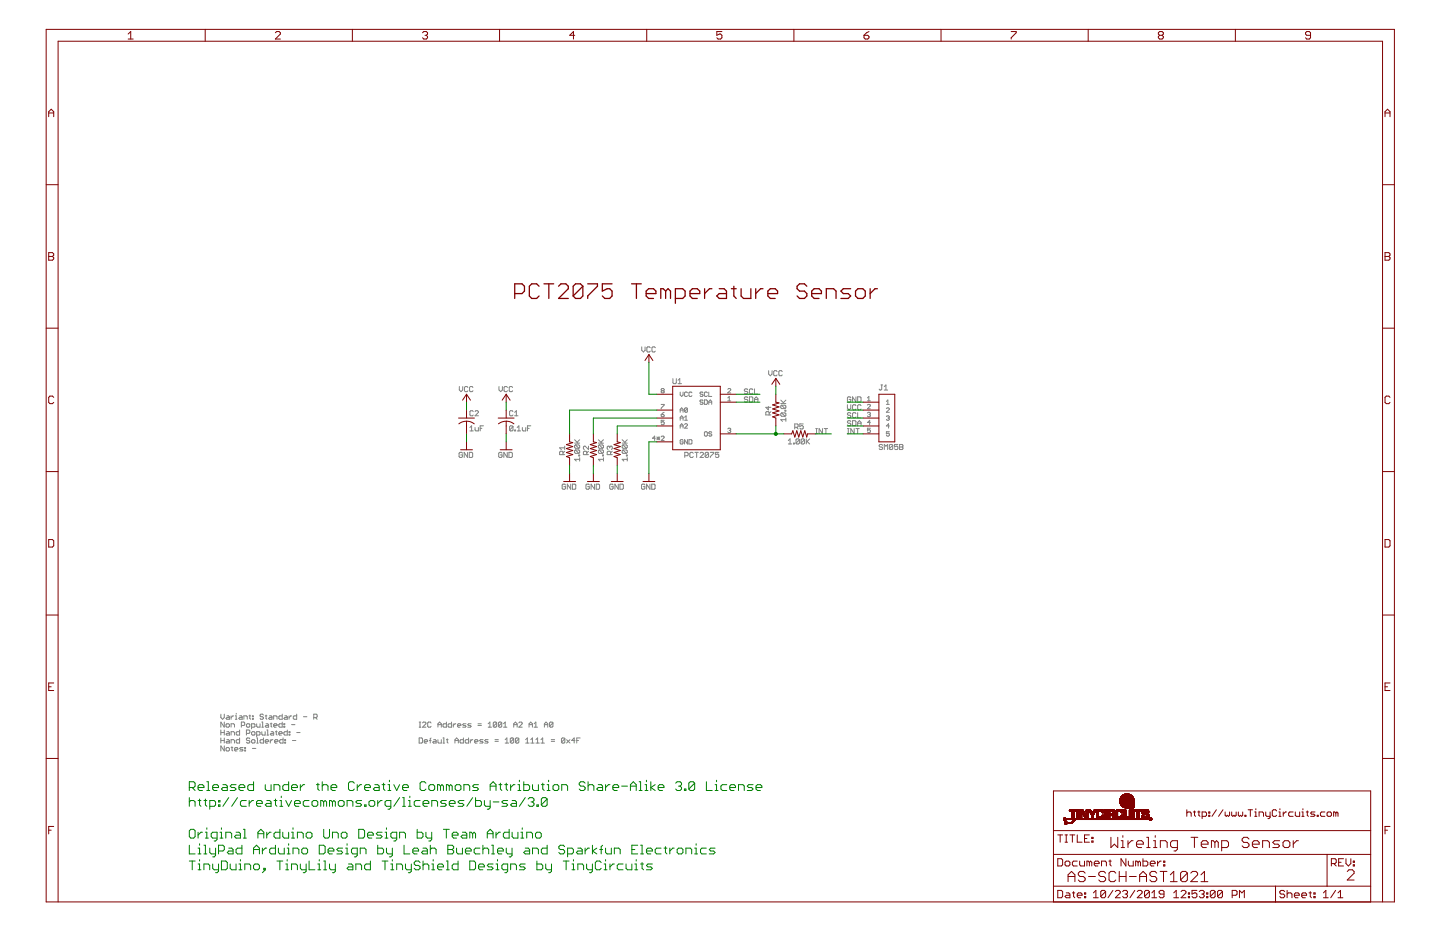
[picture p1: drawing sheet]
<svg xmlns="http://www.w3.org/2000/svg" width="432mm" height="279mm" viewBox="0 0 432 279" stroke-linecap="round" stroke-linejoin="round" font-family="sans-serif">
<g fill="none" stroke="#808080" stroke-width=".3">
<path d="M137.7 115.9v1l.5 .5 .5-.5v-1M140.3 116.1l-.3-.2h-.5l-.2 .2v1.1l.2 .2h.5l.3-.2M141.8 116.1l-.2-.2h-.5l-.3 .2v1.1l.3 .2h.5l.2-.2M149.6 115.9v1l.5 .5 .5-.5v-1M152.2 116.1l-.3-.2h-.5l-.2 .2v1.1l.2 .2h.5l.3-.2M153.7 116.1l-.2-.2h-.5l-.3 .2v1.1l.3 .2h.5l.2-.2M192.4 104v1l.5 .5 .5-.5v-1M195 104.2l-.3-.2h-.5l-.2 .2v1.1l.2 .2h.5l.3-.2M196.5 104.2l-.2-.2h-.6l-.2 .2v1.1l.2 .2h.6l.2-.2M198.5 117.1l-.2-.2 .2-.4 .7 .2-.3 .4M198.5 117.1l-.2 .3 .2 .4 .7-.2-.3-.5M198.5 117.1h.4"/>
<path d="M201.8 113.5v1.3l.2 .2h.5l.3-.2v-1.3M203.3 115h1M203.3 114l.5-.5v1.5M204 117.5v.9l.4 .5 .4-.5v-.9M206.1 117.8l-.2-.3-.6 .3v.8l.2 .3 .6-.3M207.5 117.8l-.3-.3-.6 .3v.8l.2 .3 .7-.3M210.8 117.8l-.2-.3-.7 .3 .2 .4 .7 .2-.2 .5-.7-.3M211.2 119.9h.7l.2 .2v.9l-.2 .2h-.7zM212.1 117.8l-.2-.3-.7 .3v.8l.3 .3 .6-.3M212.5 117.5v1.4h.9M218.2 116.7l.3-.2 .6 .2-.9 1.1h.9M218.2 119.3l.5-.4v1.3"/>
<path d="M224.2 116.8l-.2-.2h-.5l-.3 .5 .3 .2h.5l.2 .6-.2 .2h-.5l-.3-.2M224.2 119.2l-.2-.2h-.5l-.3 .5 .3 .2h.5l.2 .5-.2 .3h-.5l-.3-.3M224.7 119h.8l.2 .2v1l-.2 .3h-.8zM225.7 116.8l-.2-.2h-.5l-.3 .2v1.1l.3 .2h.5l.2-.2M226.3 119.7h1M226.3 116.6v1.5h1M230.5 111.1v1l.5 .5 .5-.5v-1M233 111.4l-.2-.3h-.5l-.3 .3v1l.3 .2h.5l.2-.2M234.1 120l1 1M234.6 111.4l-.3-.3h-.5l-.2 .3v1l.2 .2h.5l.3-.2M235.6 120l-.7 .7M255.1 119.2l-.2-.2h-.5l-.3 .2v1l.3 .3h.5l.2-.3v-.5h-.5"/>
<path d="M256.7 119v1.5l-1-1.5v1.5M257.2 119h.7l.3 .2v1l-.3 .3h-.7zM260.1 119.3l.4-.4v1.3M264.1 115.4h.5M264.4 115.4v1.3l-.3 .2-.5-.2M265.2 116.9h1M265.2 115.9l.5-.5v1.5M138.7 135.9l-.3-.3h-.5l-.2 .3v1l.2 .2h.5l.3-.2v-.5h-.5M140.2 135.6v1.5l-1-1.5v1.5M140.7 135.6h.8l.2 .3v1l-.2 .2h-.8zM140.9 129.2h1M140.9 128.2l.5-.5v1.5"/>
<path d="M141.9 123.4l-.2-.3h-.5l-.3 .3v1l.3 .3h.5l.2-.3M142.5 128.2v.7l.2 .3h.7v-1M142.5 123.4l.2-.3h.5l.2 .3v.2l-.9 1.1h.9M144 128.4h.5M145 127.7h-1v1.5M150.6 135.9l-.3-.3h-.5l-.3 .3v1l.3 .2h.5l.3-.2v-.5h-.5M152.1 135.6v1.5l-1-1.5v1.5M152.6 135.6h.8l.2 .3v1l-.2 .2h-.8zM153.8 123.4l-.2-.3h-.5l-.3 .3v1l.3 .3h.5l.2-.3M153.8 127.9l-.2-.2h-.5l-.3 .2v1M153.8 127.9v1l-.2 .3h-.5l-.3-.3M153.8 127.9l-1 1"/>
<path d="M154.3 128.9h.3v.3h-.3zM154.3 124.7h1M154.3 123.6l.5-.5v1.6M155.1 129.2h1M155.1 128.2l.5-.5v1.5M156.6 128.2v.7l.3 .3h.7v-1M158.2 128.4h.5M159.2 127.7h-1v1.5M168.8 136.3v-.8l-.2-.2h-.5l-.3 .2v.8h1.5M169.3 133.8v1M169.3 135.3l-.5 .5M169.3 134.3h-1.5l.5 .5"/>
<path d="M172.3 132.8h1.5M172.3 131.8l1 1M172.6 134.9l1 1M172.6 133.4h1l.2 .2v.5l-.2 .3M172.6 134.9h1l.2 .2v.6l-.2 .2M172.6 134.9l-.3 .2v.6l.3 .2h1M172.6 133.4l-.3 .2v.5l.3 .3h1M172.6 133.4l1 1M173.6 136.4h.2v.3h-.2zM173.8 137.7h-1.5l.5 .5M173.8 137.2v1M173.8 131.8l-.7 .8"/>
<path d="M176 136.3v-.8l-.3-.2h-.5l-.3 .2v.8h1.6M176.5 133.8v1l-1-1-.6 .2v.5l.3 .3M176.5 135.3l-.5 .5M179.4 132.8h1.6M179.4 131.8l1 1M179.7 134.9l-.3 .2v.6l.3 .2h1M179.7 134.9h1l.3 .2v.6l-.3 .2M179.7 133.4l-.3 .2v.5l.3 .3h1M179.7 133.4h1l.3 .2v.5l-.3 .3M179.7 134.9l1 1M179.7 133.4l1 1M180.7 136.4h.3v.3h-.3z"/>
<path d="M181 137.7h-1.6l.5 .5M181 137.2v1M181 131.8l-.8 .8M182.8 134l-.2-.2-.5 .2v.5l.2 .3M182.8 134l.3-.2 .5 .2v.5l-.3 .3M182.8 134v.3M183.1 136.3v-.8l-.3-.2h-.5l-.2 .2v.8h1.5M183.6 135.3l-.5 .5M186.6 132.8h1.5M186.6 131.8l1 1M186.8 134.9l-.2 .2v.6l.2 .2h1M186.8 134.9h1l.3 .2v.6l-.3 .2"/>
<path d="M186.8 133.4l-.2 .2v.5l.2 .3h1M186.8 133.4h1l.3 .2v.5l-.3 .3M186.8 134.9l1 1M186.8 133.4l1 1M187.8 136.4h.3v.3h-.3zM188.1 137.7h-1.5l.5 .5M188.1 137.2v1M188.1 131.8l-.8 .8M196.5 131.4h-.9l.7-.7v1.4M197 131.4h.8M197 131l.8 .8M197.4 131v.8"/>
<path d="M197.8 131l-.8 .8M198.3 121.2h.9l-.9 1.4M198.3 124.3h.6l.3 .4-.7 .2zM198.3 131l.2-.3 .7 .3-.9 1.1h.9M199.2 126h-.9v.7l.4-.3 .5 .3-.3 .6-.6-.2M199.2 123.6l-.9 .7M204 127.7h.8M204 125.3h.8M204 123.6v-.9l.4-.4 .4 .4v.9M204 126v-.9l.4-.4 .4 .4v.9M204 128.4v-.9l.4-.5 .4 .5v.9M204 122.9h.8"/>
<path d="M204.8 132l-.2-.2-.6 .2v.9l.2 .2 .6-.2v-.4h-.4M205.3 126h.8M205.3 127.3l.2-.3 .6 .3-.8 1.1h.8M205.3 125.1l.4-.4v1.3M205.3 136.6h.8l.3-.2v-.5l-.3-.3h-.8v1.5M206.1 122.5v.9l-.2 .2-.6-.2M206.1 122.5l-.6-.2-.2 .2v.9M206.1 131.8v1.3l-.8-1.3v1.3M206.1 122.5l-.8 .9M206.6 131.8h.6l.3 .2v.9l-.3 .2h-.6zM207.9 135.9l-.3-.3h-.5l-.2 .3v1l.2 .2h.5l.3-.2M208.4 135.6h1"/>
<path d="M208.9 135.6v1.5M209.9 135.9l.3-.3h.5l.2 .3v.2l-1 1h1M210.8 120.1l-.2-.2-.7 .2 .2 .5 .7 .2-.2 .4-.7-.2M211.2 129.6l.3-.2 .6 .2v.9l-.2 .2-.7-.2zM212.5 135.9l-.3-.3h-.5l-.2 .3v1M212.5 135.9v1l-.3 .2h-.5l-.2-.2M212.5 135.9l-1 1M212.5 121.2v-.8l.5-.5 .4 .5v.8M212.5 120.6h.9M213 135.6h1l-1 1.5M213.4 129.6l-.2-.2-.7 .2 .3 .5 .6 .2-.2 .4-.7-.2M215.5 135.6h-1v.8l.5-.3 .5 .3v.5l-.2 .2h-.5l-.3-.2"/>
<path d="M218.2 120.2h.9M218.2 128.6l.7-.2 .2 .2-.2 .4M218.7 129h.2M218.9 129l.2 .2-.2 .5-.7-.2M226.3 120.5v-1l.5-.5 .5 .5v1M230.4 121.9v1l-.8-.8h1.6M230.7 124.4v-.8l-.3-.2-.8 .2v.8h1.6M231.2 123.4l-.5 .5M234.1 121h1.5M234.4 121.5l-.3 .2v.5l.3 .3h1M234.4 121.5h1l.2 .2v.5l-.2 .3M234.4 123.8h1l.2 .2v.5l-.2 .3"/>
<path d="M234.4 123.8l-.3 .2v.5l.3 .3h1M234.4 123.8l1 1M234.4 121.5l1 1M235.4 123h.2v.3h-.2zM235.6 125.8h-1.5l.5 .5M235.6 125.3v1M236.4 132.1l.5-.5v1.5M236.4 133.1h1M237.9 132.8h.3v.3h-.3zM238.3 128.1h.8l.2-.3v-.5l-.2-.2h-.8v1.5M238.8 128.1l.5 .5M239.7 131.8v1l-.2 .3h-.5l-.3-.3"/>
<path d="M239.7 131.8l-.2-.2h-.5l-.3 .2v1M239.7 131.8l-1 1M240.9 127.1h-1.1v.7l.5-.2 .6 .2v.6l-.3 .2h-.5l-.3-.2M241.2 131.8v1l-.2 .3h-.5l-.3-.3M241.2 131.8l-.2-.2h-.5l-.3 .2v1M241.2 131.8l-1 1M241.8 131.6v1.5M242 132.3l.8 .8M242.8 131.6l-1 1M244.6 130h.5M244.6 128.5h.5M244.9 128.5v1.5"/>
<path d="M246.6 128.5v1.5l-1-1.5v1.5M247.1 128.5h1.1M247.6 128.5v1.5M254.1 121.3v1.1l.5 .5 .5-.5v-1.1M254.1 130h.5M254.1 128.5h.5M254.4 128.5v1.5M255.1 124l-.2-.3h-.5l-.3 .3 .3 .5h.5l.2 .2-.2 .5h-.5l-.3-.2M255.1 126.4l-.2-.3h-.5l-.3 .3 .3 .5h.5l.2 .2-.2 .5h-.5l-.3-.2M255.7 126.1h.7l.3 .3v1l-.3 .2h-.7zM256.1 128.5v1.5l-1-1.5v1.5M256.7 121.6l-.3-.3h-.5l-.2 .3v1l.2 .3h.5l.3-.3"/>
<path d="M256.7 124l-.3-.3h-.5l-.2 .3v1l.2 .2h.5l.3-.2M256.7 128.5h1M257.2 123.7v1.5h1M257.2 127.6v-1l.5-.5 .5 .5v1M257.2 128.5v1.5M257.2 126.9h1M258.2 121.6l-.3-.3h-.5l-.2 .3v1l.2 .3h.5l.3-.3M260.1 121.5l.2-.3 .7 .3-.9 1.1h.9M260.1 120.2h.9M260.1 123.8l.7-.2 .2 .2-.2 .5M260.5 124.3h.3M260.8 124.3l.2 .2-.2 .4-.7-.2"/>
<path d="M261 128.4h-.9v.6l.7-.2 .2 .7-.2 .2-.7-.2M261 126.7h-.9l.7-.7v1.3M264.6 133.5l-.2-.3h-.5l-.3 .3 .3 .5h.5l.2 .3-.2 .5h-.5l-.3-.3M265.2 134.8v-1.6l.5 .6 .5-.6v1.6M265.8 124.9l.6-.2 .3 .2-.3 .4M265.8 120.4l.4-.5v1.3M265.8 122.5l.2-.2 .7 .2-.9 1.1h.9M265.8 121.2h.9M266.2 125.3h.2M266.4 125.3l.3 .2-.3 .5-.6-.2M266.7 127.7h-.9l.6-.7v1.4M266.7 129.4h-.9v.7l.4-.2 .5 .2-.3 .6-.6-.2"/>
<path d="M267.7 133.5l-.3-.3h-.5l-.2 .3v1M267.7 133.5v1l-.3 .3h-.5l-.2-.3M267.7 133.5l-1 1M269.2 133.2h-1v.8l.5-.2 .5 .2v.5l-.2 .3h-.5l-.3-.3M269.7 133.2h.8l.3 .3-.3 .5 .3 .5-.3 .3h-.8zM269.7 134h.8M169.6 145.4l-.3-.3h-.5l-.2 .3v1l.2 .3h.5l.3-.3v-.5h-.5M171.1 145.1v1.6l-1-1.6v1.6M171.6 145.1h.8l.3 .3v1l-.3 .3h-.8zM176.7 145.4l-.2-.3h-.5l-.3 .3v1l.3 .3h.5l.2-.3v-.5h-.5M178.3 145.1v1.6l-1.1-1.6v1.6M178.8 145.1h.7l.3 .3v1l-.3 .3h-.7z"/>
<path d="M183.9 145.4l-.3-.3h-.5l-.3 .3v1l.3 .3h.5l.3-.3v-.5h-.6M185.4 145.1v1.6l-1-1.6v1.6M185.9 145.1h.8l.2 .3v1l-.2 .3h-.8zM193.4 145.4l-.3-.3h-.5l-.2 .3v1l.2 .3h.5l.3-.3v-.5h-.5M194.9 145.1v1.6l-1-1.6v1.6M195.4 145.1h.8l.2 .3v1l-.2 .3h-.8zM66.2 214.1v1l.5 .5 .5-.5v-1M66.2 218.8v1.6M66.2 219.6h1M67.2 216.5v1.5l-1-1.5v1.5M67.2 218.8v1.6M67.8 217.2l.2-.2h.5l.3 .2v.5l-.3 .3h-.5l-.2-.3z"/>
<path d="M68 214.6h.5l.3 .3v.7h-.8l-.2-.2 .2-.3h.8M68 219.4h.5l.3 .2v.8h-.8l-.2-.3 .2-.2h.8M69.3 218v-1h.8l.2 .2v.8M69.3 214.6v1M70.1 214.6l-.8 .5M70.6 214.6h.2v1M70.6 215.6h.5M70.8 213.8v.3M71.8 218.8v1.6h-.7l-.3-.3v-.5l.3-.2h.7M71.9 214.6h.5l.2 .3v.7h-.7l-.3-.2 .3-.3h.7M72.4 217.5h.7l.3-.3v-.5l-.3-.2h-.7v1.5M73.1 215.6v-1h.8l.2 .3v.7"/>
<path d="M73.9 219.9h.8l.2-.3v-.5l-.2-.3h-.8v1.6M74.1 217h.6l.2 .2v.5l-.2 .3h-.6l-.2-.3v-.5zM74.7 214.6h.5M74.9 214.4v1l.3 .2M75.4 218h.8l.3-.3v-.5l-.3-.2h-.8v1.5M75.7 214.6h.2v.3h-.2zM75.7 215.4h.2v.2h-.2zM75.7 219.4h.5l.3 .2v.5l-.3 .3h-.5l-.3-.3v-.5zM77 217v.7l.2 .3h.8v-1M78.5 218h.5M78.5 216.5h.3v1.5M78.5 219.4v.7l.3 .3h.7v-1"/>
<path d="M79 214.4l-.3-.3h-.5l-.2 .5 .2 .3h.5l.3 .5-.3 .2h-.5l-.2-.2M79.5 214.6h.5M79.8 217h.5l.2 .2v.8h-.7l-.3-.3 .3-.2h.7M79.8 214.4v1l.2 .2M80 218.8h.3v1.6M80.8 214.6h.5l.3 .3v.7h-.8l-.3-.2 .3-.3h.8M81 217h.6M81.3 219.4h.5l.3 .2v.8h-.8l-.3-.3 .3-.2h.8M81.3 216.7v1l.3 .3M82.1 217.5h1l-.3-.5h-.5l-.2 .2v.5l.2 .3h.5M82.1 215.6v-1h.7l.3 .3v.7M82.6 219.4h.5"/>
<path d="M82.8 219.1v1l.3 .3M83.6 219.9h1l-.2-.5h-.5l-.3 .2v.5l.3 .3h.5M84.6 216.5v1.5h-.7l-.3-.3v-.5l.3-.2h.7M84.6 214.1v1.5h-.7l-.3-.2v-.5l.3-.3h.7M85.1 217.7h.3v.3h-.3zM85.1 217h.3v.2h-.3zM85.4 214.6h.5l.2 .3v.7h-.7l-.3-.2 .3-.3h.7M86.1 218.8v1.6h-.7l-.3-.3v-.5l.3-.2h.7M86.7 214.6v1M86.7 219.4h.2v.2h-.2zM87.4 217.2h1.1M87.4 214.6l-.7 .5"/>
<path d="M89 214.1v1.5h-.8l-.3-.2v-.5l.3-.3h.8M89 219.6h1M91 214.9h1M94.1 215.1h.7l.3-.2v-.5l-.3-.3h-.7v1.5M94.6 215.1l.5 .5M125.7 218h.5M125.7 216.5h.5M125.9 216.5v1.5M126.7 216.7l.3-.2h.5l.2 .2v.3l-1 1h1M129.3 216.7l-.3-.2h-.5l-.3 .2v1l.3 .3h.5l.3-.3M131.3 218v-1l.5-.5 .5 .5v1M131.3 217.2h1"/>
<path d="M133.9 216.5v1.5h-.8l-.3-.3v-.5l.3-.2h.8M135.4 216.5v1.5h-.8l-.2-.3v-.5l.2-.2h.8M135.9 217v1M136.7 217l-.8 .5M137.2 217.5h1l-.3-.5h-.5l-.2 .2v.5l.2 .3h.5M139.7 217h-.7l-.3 .2 .3 .3h.5l.2 .2-.2 .3h-.8M141.3 217h-.8l-.2 .2 1 .5-.3 .3h-.7M143.3 217h1M143.3 217.5h1M146.4 218h1M146.4 217l.5-.5v1.5M148.9 216.7v1l-.2 .3h-.5l-.3-.3"/>
<path d="M148.9 216.7l-.2-.2h-.5l-.3 .2v1M148.9 216.7l-1 1M150.5 216.7v1l-.3 .3h-.5l-.2-.3M150.5 216.7l-.3-.2h-.5l-.2 .2v1M150.5 216.7l-1 1M151 218h1M151 217l.5-.5v1.5M154.1 217.2h1M154.1 218v-1l.5-.5 .5 .5v1M155.6 216.7l.2-.2h.5l.3 .2v.3l-1 1h1M158.6 217.2h1.1M158.6 218v-1l.6-.5 .5 .5v1"/>
<path d="M160.2 218h1M160.2 217l.5-.5v1.5M163.2 217.2h1.1M163.2 218v-1l.5-.5 .6 .5v1M165.8 216.7v1l-.3 .3h-.5l-.2-.3M165.8 216.7l-.3-.2h-.5l-.2 .2v1M165.8 216.7l-1 1M66.2 222h1M66.2 221.2v1.6M67.2 223.6v1.5l-1-1.5v1.5M67.2 221.2v1.6M67.8 224.4l.2-.3h.5l.3 .3v.5l-.3 .2h-.5l-.2-.2z"/>
<path d="M68 221.7h.5l.3 .3v.8h-.8l-.2-.3 .2-.3h.8M69.3 222.8v-1.1h.8l.2 .3v.8M69.3 220.4v-1h.8l.2 .2v.8M69.3 224.1h.5M69.6 223.9v1l.2 .2M70.3 224.6h1l-.2-.5h-.5l-.3 .3v.5l.3 .2h.5M71.8 221.2v1.6h-.7l-.3-.3v-.5l.3-.3h.7M72.9 224.1h-.8l-.2 .3 .2 .2h.5l.3 .3-.3 .2h-.7M73.4 224.1h.2v.3h-.2zM73.4 224.9h.2v.2h-.2zM74.9 221.5l-.2-.3h-.6l-.2 .5 .2 .3h.6l.2 .5-.2 .3h-.6l-.2-.3M75.4 222l.3-.3h.5l.3 .3v.5l-.3 .3h-.5l-.3-.3z"/>
<path d="M75.7 224.4h1M77 222.8h.5M77 221.2h.2v1.6M77 220.4h.7l.3-.3v-.5l-.3-.2h-.7v1.5M79 221.2v1.6h-.8l-.2-.3v-.5l.2-.3h.8M79.5 222.2h1l-.2-.5h-.5l-.3 .3v.5l.3 .3h.5M80 220.4h.5M81 221.7v1.1M81.8 221.7l-.8 .5M82.3 222.2h1.1l-.3-.5h-.5l-.3 .3v.5l.3 .3h.5M84.9 221.2v1.6h-.8l-.2-.3v-.5l.2-.3h.8M85.4 222.5h.2v.3h-.2z"/>
<path d="M85.4 221.7h.2v.3h-.2zM86.7 220.1h.2v.3h-.2zM87.7 222h1M125.7 221.2h.7l.3 .3v1l-.3 .3h-.7zM127.2 222.2h1l-.2-.5h-.5l-.3 .3v.5l.3 .3h.5M128.8 222h.5M129.3 221.2l-.3 .3v1.3M130 221.7h.5l.3 .3v.8h-.8l-.2-.3 .2-.3h.8M131.3 221.7v.8l.3 .3h.7v-1.1M132.8 222.8h.5M132.8 221.2h.3v1.6M133.9 221.7h.5"/>
<path d="M134.1 221.5v1l.3 .3M136.4 222h1M136.4 222.8v-1.1l.5-.5 .5 .5v1.1M139 221.2v1.6h-.8l-.3-.3v-.5l.3-.3h.8M140.5 221.2v1.6h-.8l-.2-.3v-.5l.2-.3h.8M141 221.7v1.1M141.8 221.7l-.8 .5M142.3 222.2h1l-.2-.5h-.5l-.3 .3v.5l.3 .3h.5M144.8 221.7h-.7l-.3 .3 .3 .2h.5l.2 .3-.2 .3h-.8M146.4 221.7h-.8l-.2 .3 1 .5-.3 .3h-.7M148.4 221.7h1M148.4 222.2h1"/>
<path d="M151.5 222.8h1M151.5 221.7l.5-.5v1.6M154 221.5v1l-.2 .3h-.5l-.3-.3M154 221.5l-.2-.3h-.5l-.3 .3v1M154 221.5l-1 1M155.6 221.5l-1 1M155.6 221.5v1l-.3 .3h-.5l-.2-.3M155.6 221.5l-.3-.3h-.5l-.2 .3v1M157.6 222.8h1M157.6 221.7l.5-.5v1.6M159.2 221.7l.5-.5v1.6M159.2 222.8h1"/>
<path d="M160.7 222.8h1M160.7 221.7l.5-.5v1.6M162.2 222.8h1M162.2 221.7l.5-.5v1.6M165.3 221.7h1M165.3 222.2h1M169.4 221.5v1l-.3 .3h-.5l-.2-.3M169.4 221.5l-.3-.3h-.5l-.2 .3v1M169.4 221.5l-1 1M169.9 221.7l1 1.1M170.9 221.7l-1 1.1M172.4 222h-1l.8-.8v1.6"/>
<path d="M173 222h.5M174 221.2h-1v1.6"/>
</g>
<g fill="none" stroke="#800000" stroke-width=".3">
<path d="M13.8 8.8h404.3v261.6h-404.3zM38.4 10.2l.8-.7v2.2M38.4 11.7h1.5M61.5 8.8v3.6M82.6 9.8l.4-.3h.7l.4 .3v.4l-1.5 1.5h1.5M105.7 8.8v3.6M126.7 9.8l.4-.3h.7l.4 .3v.4l-.4 .4M127.4 10.6h.4M127.8 10.6l.4 .4v.3l-.4 .4h-.7l-.4-.4M149.8 8.8v3.6M172.3 10.6h-1.5l1.2-1.1v2.2M193.9 8.8v3.6"/>
<path d="M216.5 9.5h-1.6v1.1l.8-.4h.4l.4 .4v.7l-.4 .4h-.8l-.4-.4M238.1 8.8v3.6M259.1 10.6h1.1l.4 .4v.3l-.4 .4h-.7l-.4-.4zM260.6 9.5l-.8 .3-.7 .8M282.2 8.8v3.6M303.2 9.5h1.5v.3l-1.5 1.5v.4M326.3 8.8v3.6M347.7 10.6l-.4 .4v.3l.4 .4h.8l.3-.4v-.3l-.3-.4M347.7 10.6l-.4-.4v-.4l.4-.3h.8l.3 .3v.4l-.3 .4M347.7 10.6h.8M370.4 8.8v3.6M393 10.6h-1.2l-.3-.4v-.4l.3-.3h.8l.4 .3v1.5l-.4 .4h-.8l-.3-.4"/>
<path d="M14.6 35v-1.5l.7-.8 .8 .8v1.5M14.6 33.9h1.5M415.3 33.9h1.5M415.3 35v-1.5l.8-.8 .7 .8v1.5M13.8 55.4h3.6M414.6 55.4h3.5M14.6 75.7h1.1l.4 .4v.4l-.4 .4 .4 .3v.4l-.4 .4h-1.1zM14.6 76.9h1.1M415.3 75.7h1.2l.3 .4v.4l-.3 .4 .3 .3v.4l-.3 .4h-1.2zM415.3 76.9h1.2M13.8 98.4h3.6M414.6 98.4h3.5"/>
<path d="M16.1 119.1l-.4-.4h-.7l-.4 .4v1.5l.4 .4h.7l.4-.4M139.9 118.2l1.2 1.8M139.9 118.2l-1.2 1.8M139.9 118.2v2.4M151.8 118.2v2.4M151.8 118.2l1.2 1.8M151.8 118.2l-1.2 1.8M194.6 106.3l1.2 1.8M194.6 106.3l-1.2 1.8M194.6 106.3v2.4M197 118.2h4.7M201.7 115.8h14.3v19h-14.3z"/>
<path d="M216 118.2h4.7M232.6 118.2v2.4l1 .2-1.9 .6 1.9 .6-1.9 .6 1.9 .6-1.9 .6 1.9 .6-1.9 .6 .9 .3v2.4M232.6 113.4v2.4M232.6 113.4l1.2 1.8M232.6 113.4l-1.2 1.8M263.5 118.2h4.8v14.3h-4.8zM416.8 119.1l-.3-.4h-.8l-.4 .4v1.5l.4 .4h.8l.3-.4M137.5 125.3h4.8M137.6 127.1l.8-.5 1.5-.3v3.8M138.1 134.8h3.6M139.9 126.3l1 .1 1.3 .7M139.9 122.9v2.4"/>
<path d="M139.9 132.5v2.3M149.4 125.3h4.8M149.5 127.1l.8-.5 1.5-.3v3.8M150 134.8h3.6M151.8 126.3l1 .1 1.3 .7M151.8 122.9v2.4M151.8 132.5v2.3M170.8 130.1v2.4l.9 .2-1.9 .6 1.9 .6-1.9 .6 1.9 .6-1.9 .6 1.9 .6-1.9 .6 1 .3v2.4M177.9 130.1v2.4l1 .2-1.9 .6 1.9 .6-1.9 .6 1.9 .6-1.9 .6 1.9 .6-1.9 .6 .9 .3v2.4M185.1 130.1v2.4l.9 .2-1.9 .6 1.9 .6-1.9 .6 1.9 .6-1.9 .6 1.9 .6-1.9 .6 1 .3v2.4M197 125.3h4.7M197 132.5h4.7"/>
<path d="M197 122.9h4.7M197 127.7h4.7M216 120.6h4.7M216 130.1h4.7M235 130.1h2.4l.3-1 .6 1.9 .6-1.9 .6 1.9 .6-1.9 .6 1.9 .6-1.9 .6 1.9 .2-.9h2.4M258.8 125.3h4.7M258.8 120.6h4.7M258.8 122.9h4.7M258.8 127.7h4.7M258.8 130.1h4.7M13.8 141.4h3.6M169 144.4h3.6"/>
<path d="M170.8 142v2.4M176.1 144.4h3.6M177.9 142v2.4M183.3 144.4h3.6M185.1 142v2.4M192.8 144.4h3.6M194.6 142v2.4M414.6 141.4h3.5M14.6 161.8h1.1l.4 .3v1.5l-.4 .4h-1.1zM415.3 161.8h1.2l.3 .3v1.5l-.3 .4h-1.2zM13.8 184.4h3.6M414.6 184.4h3.5"/>
<path d="M14.6 205.9h.7M16.1 204.7h-1.5v2.3h1.5M415.3 205.9h.8M416.8 204.7h-1.5v2.3h1.5M13.8 227.4h3.6M335.8 239.8h3.3M335.8 239.6l3.3 .1M335.9 239.6h3.2M335.9 239.5h3.1M335.9 239.5h3M335.9 239.4h2.9M335.9 239.3h2.8"/>
<path d="M336 239.2h2.7M336 239.2h2.6M336 239.1h2.5M336.1 239h2M336.1 239h1.9M336.2 238.8h1.7M336.3 238.8h1.6M336.3 238.7h1.6M336.4 238.6h1.5M336.8 238.3h2.3M336.9 238.3h2.1M337 238.2h1.9"/>
<path d="M337.2 238.1h1.5M337.7 238h.6M337.7 239.9l-1.9 .1M337.8 239.9h-2M337.9 240h.1M337.9 238.5l-1.4 .1M337.9 238.4l-1.3 .1M338 238.7h.4M338 238.6h.4M338 238.4h-1.4M338.1 239.9h1.1M338.1 238.8h.2"/>
<path d="M338.1 238.6h.2M338.2 239.9h1M338.4 238.4h.8M338.5 238.4l.8 .1M338.5 238.5l.9 .1M338.6 238.8h1M338.6 238.9l1.1 .1M338.6 238.7h.9M338.6 238.6h.8M338.7 239h1M338.7 239l1.1 .1M338.8 239.1l1.1 .1"/>
<path d="M338.9 239.2h1M339 239.3h.9M339 239.3l.9 .1M339.1 239.4h.9M339.2 239.8h-3.4M339.2 239.5h.8M339.3 239.6h.7M339.3 239.6l.7 .1M339.3 239.9h.8M339.3 239.8h.7M339.3 239.7h.7M414.6 227.4h3.5"/>
<path d="M14.6 248.9h.7M16.1 247.8h-1.5v2.2M315.9 256.1h95.1M315.9 249h95.1M317.2 257.4h1.1l.3 .4v1.4l-.3 .4h-1.1zM317.2 250.3h1.4M317.9 250.3v2.2M318.9 245.6l.2 .1M318.9 245.6h.2M318.9 245.7h.3M318.9 245.8h.7M319 245.3h.6"/>
<path d="M319 245.9h.6M319.1 245.9h.4M319.1 245.5h-.2M319.2 245.2h.2M319.2 245.4l-.3 .1M319.3 246.8l.3 .1M319.3 246.8h.2M319.3 246.7h.1M319.3 246.5h.7M319.3 246.9h.6M319.3 245.4l.4 .1M319.3 246.4h.6"/>
<path d="M319.4 258.5l.3-.4h.8l.3 .4v.7l-.3 .4h-.8l-.3-.4zM319.4 250.3h.7M319.4 252.5h.7M319.4 247h.5M319.4 246.4h.4M319.4 247.1h.4M319.4 245.5h25.4M319.5 246.6h-.2M319.5 245.7h25.3M319.5 245.6h25.3M319.6 246.5l-.3 .1M319.6 245.4h-.7"/>
<path d="M319.7 246.5l.3 .1M319.7 245.7h-.3M319.7 250.3v2.2M319.8 246.6h1.8M320 246.8l-.3 .1M320.7 243.1h2M320.7 243h2M320.7 242.9h2M320.7 242.8h2M320.7 243.2h2M320.7 242.8h1.9M320.8 250.3h1.5"/>
<path d="M321.4 243.2h.6M321.4 243.4h.6M321.4 244.7h.6M321.4 243.8h.6M321.4 244.4h.6M321.4 244.1h.6M321.4 246.8h-1.6M321.4 245.2h.6M321.4 245.1h.6M321.4 245h.6M321.4 244.9h.6M321.4 244.8h.6"/>
<path d="M321.4 244.6h.6M321.4 244.5h.6M321.4 244.3h.6M321.4 244.2h.6M321.4 244h.6M321.4 243.9h.6M321.4 243.7h.6M321.4 243.6h.6M321.4 243.5h.6M321.4 243.3h.6M321.5 246.7h-1.7M321.6 250.3v2.2"/>
<path d="M321.7 246.5l-.4 .1M321.7 246.5h-.3M321.8 246.4h-.3M321.9 246.3l-.3 .1M321.9 245.3h-.4M322 246.2l-.4 .1M322 246.2h-.3M322.1 246.1h-.3M322.2 246l-.3 .1M322.3 245.9l-.4 .1M322.3 245.9h-.3M322.4 245.8h-.3"/>
<path d="M322.5 245.7h-.3M322.9 243.4h.5M322.9 244.7h.5M322.9 243.8h.5M322.9 244.4h.5M322.9 244.1h.5M322.9 245.2h.5M322.9 245.1h.5M322.9 245h.5M322.9 244.9h.5M322.9 244.8h.5M322.9 244.6h.5"/>
<path d="M322.9 244.5h.5M322.9 244.3h.5M322.9 244.2h.5M322.9 244h.5M322.9 243.9h.5M322.9 243.7h.5M322.9 243.6h.5M322.9 243.5h.5M322.9 243.3h.5M322.9 243.2h.5M322.9 243.1h.5M322.9 243h.5"/>
<path d="M322.9 242.9h.5M322.9 242.8h.5M322.9 245.3h.5M323 242.8h.3M323 250.3v2.2h1.5M323 258.1h-1.1l-.3 .4v.7l.3 .4h1.1M323.7 258.1v1.1l.4 .4h1.1v-1.5M323.8 242.9h1M323.8 243.4h.5M323.8 244.7h.5M323.8 243.8h.5M323.8 244.4h.5"/>
<path d="M323.8 244.1h.5M323.8 245.2h.5M323.8 245.1h.5M323.8 245h.5M323.8 244.9h.5M323.8 244.8h.5M323.8 244.6h.5M323.8 244.5h.5M323.8 244.3h.5M323.8 244.2h.5M323.8 244h.5M323.8 243.9h.5"/>
<path d="M323.8 243.7h.5M323.8 243.6h.5M323.8 243.5h.5M323.8 243.4h1.2M323.8 243.2l1.2 .1M323.8 243.2h1.1M323.8 243.1h1.1M323.8 243l1 .1M323.8 242.9l1 .1M323.8 242.8h.9M323.9 245.3h.4M323.9 242.8h.7"/>
<path d="M324.4 243.4h.6M324.4 243.5h.7M324.5 243.5h.6M324.5 243.6l.6 .1M324.6 243.7h.6M324.6 243.8h.6M324.6 243.8l.6 .1M324.7 243.9l.6 .1M324.7 244h.6M324.8 244.1h.6M324.8 244.1l.6 .1M324.8 244.2l.6 .1"/>
<path d="M324.9 244.3h.6M324.9 244.4h.6M325 244.4h.5M325 244.5h.6M325 244.6h.6M325.1 244.7h.5M325.1 244.7h1.1M325.1 244.8h1.1M325.2 244.9h1M325.2 251.4h.7M325.2 245h1M325.3 245h.9"/>
<path d="M325.3 245.2h.9M325.3 245.1h.9M325.4 245.3h.8M325.7 243.4h.5M325.7 244.7h.5M325.7 243.3h.5M325.7 243.2h.5M325.7 243.1h.5M325.7 243h.5M325.7 242.9h.5M325.7 242.8h.5M325.8 243.8h.4"/>
<path d="M325.8 244.4h.4M325.8 244.1h.4M325.8 244.6h.4M325.8 244.5h.4M325.8 244.3h.4M325.8 244.2h.4M325.8 244h.4M325.8 243.9h.4M325.8 243.7h.4M325.8 243.6h.4M325.8 243.5h.4M325.8 242.8h.4"/>
<path d="M326.5 242.8h.5M326.5 242.9h.5M326.5 242.8h.4M326.5 242.9l.6 .1M326.5 243h.6M326.6 243.1h.6M326.6 243.2h.6M326.7 250.3h-1.5v2.2h1.5M326.7 258.5l-.4-.4h-.4v1.5M326.7 258.5l.3-.4 .4 .4v1.1M326.7 258.5v1.1M326.7 243.2l.6 .1"/>
<path d="M326.7 243.3l.6 .1M326.8 243.4h.6M326.8 243.5h.6M326.9 243.5l.5 .1M326.9 243.6h.6M326.9 243.7h.6M327 243.8h1.2M327 243.8h1.1M327 243.9h1.1M327.1 244h.9M327.2 244.1h.8M327.2 244.2h.7"/>
<path d="M327.3 244.3h.6M327.3 244.7h.5M327.3 244.4h.5M327.3 245.1h.5M327.3 245h.5M327.3 244.9h.5M327.3 244.8h.5M327.3 244.6h.5M327.3 244.5h.5M327.3 245.3h.5M327.4 251h.4v.4h-.4zM327.4 252.1h.4v.4h-.4z"/>
<path d="M327.6 243.7h.6M327.8 245.2h-.5M327.9 244.1l-.7 .1M328.1 258.9h1.5v-.4l-.4-.4h-.7l-.4 .4v.7l.4 .4h.7M328.1 242.8h.6M328.2 242.8h.5M328.2 243.6l-.5 .1M328.3 243.5l-.6 .1M328.3 243.5h-.6M328.4 243.4h-.6M328.5 243.2l-.6 .1M328.5 243.2h-.6"/>
<path d="M328.6 243.1h-.6M328.6 243h-.6M328.7 243h-.7M328.7 242.9h-.6M328.8 243.8h.6M328.8 244.4h.6M328.8 244.1h.6M328.8 244.6h.6M328.8 244.5h.6M328.8 244.3h.6M328.8 244.2h.6M328.8 244h.6"/>
<path d="M328.8 243.9h.6M328.8 243.7h.6M328.8 243.6h.6M328.8 243.5h.6M328.9 244.7l.6 .1M328.9 244.8l.7 .1M328.9 244.7h.5M328.9 244.9h2.1M328.9 245h2M328.9 243.1h2M329 245h1.9M329 243.1h1.9"/>
<path d="M329 245.1h1.9M329 243h1.9M329.1 245.2h1.7M329.1 242.9h1.7M329.2 245.3h1.5M329.2 242.8h1.5M329.4 242.8h1.2M329.4 243.4h-.6M329.4 245.3h1.1M329.4 243.3l-.5 .1M329.6 243.2l-.7 .1M329.6 242.7h.7"/>
<path d="M330.3 259.6v-1.5h1.1l.4 .4v1.1M330.3 244.9h.7M330.3 243.2l.7 .1M330.4 243.3l.6 .1M330.5 243.4h.5M330.5 244.7h.5M330.5 243.5h.5M330.5 244.4h.5M330.5 244.6h.5M330.5 244.5h.5M330.5 243.6h.5M330.9 243.2h-2"/>
<path d="M331 244.7l-.6 .1M331.3 243.4h.5M331.3 244.7h.5M331.3 243.8h.5M331.3 244.4h.5M331.3 244.1h.5M331.3 245.2h.5M331.3 245.1h.5M331.3 245h.5M331.3 244.9h.5M331.3 244.8h.5M331.3 244.6h.5"/>
<path d="M331.3 244.5h.5M331.3 244.3h.5M331.3 244.2h.5M331.3 244h.5M331.3 243.9h.5M331.3 243.7h.5M331.3 243.6h.5M331.3 243.5h.5M331.3 243.3h.5M331.3 243.2h.5M331.3 243.1h.5M331.3 243h.5"/>
<path d="M331.3 242.9h.5M331.3 242.8h.5M331.3 242.8h.4M331.3 245.3h.4M331.8 245.3h-.5M332.2 243.4h.5M332.2 244.7h.5M332.2 243.8h.5M332.2 244.4h2M332.2 245.2h.5M332.2 245.1h.5M332.2 245h.5"/>
<path d="M332.2 244.9h.5M332.2 244.8h.5M332.2 244.6h.5M332.2 244.5h2.1M332.2 244.4l2 .1M332.2 244.3h1.9M332.2 244h.6M332.2 243.9h.5M332.2 243.7h.5M332.2 243.6h.5M332.2 243.5h.5M332.2 243.3l.5 .1"/>
<path d="M332.2 243.3h2.1M332.2 243.1h2.1M332.2 243h2M332.2 242.9l2 .1M332.2 242.9h1.9M332.2 242.8h1.8M332.2 245.3h.5M332.2 242.8h1.6M332.3 245.3h.4M332.5 258.1h.7M332.9 257.8v1.4l.3 .4M333.1 251v3.1l1.1-1 1 1v-3.1"/>
<path d="M333.7 244.6h.6M333.7 244.7h.6M333.7 243.3l.6 .1M333.8 244.7h.5M333.8 243.4h.5M333.8 245.3h.5M333.8 245.2h.5M333.8 245.1h.5M333.8 245h.5M333.8 244.9h.5M333.8 244.8h.5M333.8 243.6h.5"/>
<path d="M333.8 243.5h.5M333.8 245.3h.4M334.1 244.2h-1.9M334.2 244.1l-2 .1M334.2 244.1h-2M334.3 244h-.8M334.3 243.2h-2.1M334.3 243.9h-.6M334.3 243.8l-.6 .1M334.3 243.8h-.5M334.3 243.7h-.5M334.3 243.5h-.5"/>
<path d="M334.6 243.8h.5M334.6 244.4h.5M334.6 244.1h.5M334.6 244.5h.5M334.6 244.3h.5M334.6 244.2h.5M334.6 244h.5M334.6 243.9h.5M334.6 243.7h.5M334.6 243.6h.5M334.6 243.4h.5M334.6 244.7h.5"/>
<path d="M334.6 244.6h.5M334.6 243.5h.5M334.6 244.7l.6 .1M334.6 244.8l.7 .1M334.6 245h2.1M334.6 244.9h2.1M334.6 243.2h2.1M334.6 243.1h2.1M334.7 243.1h1.9M334.8 245.1h1.8M334.8 243h1.8M334.8 245.2h1.7"/>
<path d="M334.8 242.9h1.7M334.9 245.3h1.5M334.9 242.8h1.6M335.1 242.8h1.2M335.1 245.3h1.1M335.2 243.3l-.6 .1M335.3 243.2l-.7 .1M335.3 242.7h.8M335.8 240.4h.5M335.8 240.3h1.9M335.8 240.2h1.9M335.8 240.1h1.9"/>
<path d="M335.8 240h1.9M335.8 240.6h.5M335.8 240.5h.5M335.9 240.7h.4M335.9 240.8l1.3 .1M335.9 240.8h.5M335.9 240.9l1.4 .1M336 241h1.5M336 241.1h1.7M336 241.1l1.9 .1M336 244.9h.7M336 243.2l.7 .1"/>
<path d="M336.1 241.2l1.9 .1M336.1 241.3h2M336.1 244.8h.6M336.2 243.4h.5M336.2 243.5h.5M336.2 243.3l.5 .1M336.2 241.4h1.9M336.2 252h.5v2.1M336.2 254.1h1M336.2 244.7h.5M336.2 244.6h.5M336.2 243.6h.5"/>
<path d="M336.2 244.5h.5M336.2 244.4h.5M336.2 241.4l2 .1M336.3 241.5l2 .1M336.3 240.5h-.5M336.4 241.6h2M336.4 240.3h-.6M336.4 240.5h.3M336.4 241.7h2.1M336.4 240.6h.3M336.5 240.4h.1M336.5 241.7l2 .1"/>
<path d="M336.5 240.7h.1M336.6 241.8l2 .1M336.7 245h-2M336.7 240.8h.2M336.7 250.5v.5M336.7 241.9h2M336.7 240.3l1.1 .1M336.8 240.4h1.3M336.8 240.5h1.4M336.8 242h2M336.8 240.5l1.5 .1M336.9 240.6l1.4 .1"/>
<path d="M337 242l1.8 .1M337 243.4h.6M337 244.7l.6 .1M337 243.8h.6M337 244.4h.6M337 244.1h.6M337 244.9h2.2M337 244.8l.8 .1M337 244.7h.6M337 244.5h.6M337 244.3h.6M337 244.2h.6"/>
<path d="M337 244h.6M337 243.9h.6M337 243.7h.6M337 243.6h.6M337 243.5h.6M337 243.3h.6M337 243.2h.6M337 243.1h.6M337 243h.6M337 242.9h.6M337 242.8h.6M337.1 242.8h.4"/>
<path d="M337.1 245h2M337.1 240.7h1.3M337.1 242.1l1.8 .1M337.2 245.1h1.8M337.3 245.2h1.7M337.3 245.3h1.6M337.3 240.8h1.2M337.4 242.2h1.5M337.4 240.8l1.2 .1M337.6 244.6h-.6M337.6 245.3h1M337.6 257.4v2.2l-1.5-2.2v2.2"/>
<path d="M337.6 240.9l1.1 .1M337.8 240.1h.3M337.8 240.2h.3M337.8 241h1M337.9 240.2h.1M338 241.1h.8M338.1 241.1l.8 .1M338.2 241.2l.8 .1M338.2 240.2h.9M338.2 240h1M338.2 240.1h1M338.2 252v2.1"/>
<path d="M338.2 241.3h.8M338.2 240.3h.9M338.3 241.4h.8M338.3 240.4h.8M338.3 258.1v1.1l.4 .4h1.1v-1.5M338.4 240.5h.7M338.4 241.4l.8 .1M338.5 241.5l.8 .1M338.5 240.5h.6M338.5 240.6h.6M338.6 241.6h.7M338.6 240.7h.6"/>
<path d="M338.6 244.7h.6M338.6 241.7h.8M338.7 243.4h.5M338.7 243.8h.5M338.7 244.4h.5M338.7 244.1h.5M338.7 244.6h.5M338.7 244.5h.5M338.7 244.3h.5M338.7 244.2h.5M338.7 244h.5M338.7 243.9h.5"/>
<path d="M338.7 243.7h.5M338.7 243.6h.5M338.7 243.5h.5M338.7 243.3h.5M338.7 243.2h.5M338.7 243.1h.5M338.7 243h.5M338.7 242.9h.5M338.7 242.8h.5M338.7 241.7l.8 .1M338.7 240.8h.6M338.8 241.8l.8 .1"/>
<path d="M338.8 240.8l.5 .1M338.9 241.9h.7M338.9 240.9l.5 .1M338.9 242h.8M338.9 241h.6M339 242l.8 .1M339 241.1h.6M339.1 242.1h.8M339.1 241.1l.5 .1M339.2 242.2h.7M339.2 241.2l.5 .1M339.2 240.2h-1"/>
<path d="M339.2 244.8l-.8 .1M339.2 244.7l-.6 .1M339.2 241.3h.6M339.3 241.4h.6M339.3 240.6h.8M339.3 240.5h.8M339.3 240.4h.8M339.3 240.3h.8M339.3 240.2h.8M339.3 240.1h.8M339.3 240h.8M339.4 241.4l.6 .1"/>
<path d="M339.4 240.7h.7M339.4 241.5l.6 .1M339.4 240.8h.7M339.5 241.6h.6M339.5 240.8h.6M339.6 243.4h.5M339.6 244.7h.5M339.6 243.8h.5M339.6 244.4h.5M339.6 244.1h.5M339.6 245.3h.5M339.6 245.2h.5"/>
<path d="M339.6 245.1h.5M339.6 245h.5M339.6 244.9h.5M339.6 244.8h.5M339.6 244.6h.5M339.6 244.5h.5M339.6 244.3h.5M339.6 244.2h.5M339.6 244h.5M339.6 243.9h.5M339.6 243.7h.5M339.6 243.6h.5"/>
<path d="M339.6 243.5h.5M339.6 243.3h.5M339.6 243.2h.5M339.6 243.1h.5M339.6 243h.5M339.6 242.9h.5M339.6 242.8h.5M339.6 241.7h.5M339.6 240.9h.5M339.6 245.3h.4M339.7 241.7h.4M339.7 241h.4"/>
<path d="M339.7 241.8h.4M339.7 241.1h.4M339.8 252h-.5l-1.1 1.1M339.8 241.1h.3M339.8 241.9h.3M339.9 242h.2M339.9 241.2h.2M339.9 241.3h.2M340 242.1h.1M340.3 243.1h2M340.3 243h2M340.3 242.9h2"/>
<path d="M340.3 242.8h2M340.3 243.2h2M340.4 242.8h1.9M340.4 243.2h1.2M340.8 253.1h2v-.6l-.5-.5h-1l-.5 .5v1.1l.5 .5h1M341 243.4h.6M341 244.7h.6M341 243.8h.6M341 244.4h.6M341 244.1h.6M341 245.2h.6M341 245.1h.6"/>
<path d="M341 245h.6M341 244.9h.6M341 244.8h.6M341 244.6h.6M341 244.5h.6M341 244.3h.6M341 244.2h.6M341 244h.6M341 243.9h.6M341 243.7h.6M341 243.6h.6M341 243.5h.6"/>
<path d="M341 243.3h.6M341.1 245.3h.4M341.3 258.5l-.4-.4h-.4v1.5M341.3 258.5v1.1M341.3 258.5l.3-.4 .4 .4v1.1M341.6 245.3h-.5M341.7 243.2h.6M342.4 244.7h.6M342.4 244.8l.6 .1M342.4 244.6h.6M342.4 244.5h.6M342.4 243.4h.6"/>
<path d="M342.4 244.9h2.1M342.4 243.6h.6M342.4 243.5h.6M342.4 243.3h.6M342.5 245h2M342.5 244.5h.4M342.5 243.7h.6M342.5 243.8h1.4M342.5 245h1.9M342.5 243.1h1.9M342.5 245.1h1.9M342.5 243.9l1.9 .1"/>
<path d="M342.5 243.8l1.7 .1M342.5 243h1.9M342.6 244h1.8M342.6 245.2h1.7M342.6 242.9h1.7M342.6 244.1h1.9M342.7 245.3h1.5M342.7 242.8h1.5M342.7 257.4v2.2h1.1l.4-.4v-.7l-.4-.4h-1.1M342.8 244.1l1.7 .1M342.8 242.8h1.3M342.9 245.3h1.1"/>
<path d="M342.9 244.2h1.6M343.1 243.2l-.7 .1M343.1 242.7h.8M343.2 243.2h-.7M343.8 243.2h.7M343.8 244.3h.7M343.9 254.1h1M343.9 251h.5v3.1M343.9 244.9h.6M343.9 243.2h.6M343.9 243.4h.6M343.9 243.3h.6"/>
<path d="M344 244.4h.5M344 244.7h.5M344 244.6h.5M344 244.5h.5M344.5 243.5h-.5M344.5 244.7l-.5 .1M344.6 245.7h.3M344.7 245.8h.6M344.7 245.3h.6M344.7 245.9h.5M344.8 245.2h.3M344.9 245.4l-.3 .1"/>
<path d="M344.9 245.9h.2M344.9 258.9h1.5v-.4l-.4-.4h-.7l-.4 .4v.7l.4 .4h.7M345.1 245.4h.3M345.2 245.7h.2M345.2 245.6h.2M345.2 245.5h.2M345.3 245.4h-.6M345.4 245.7h-.3M345.9 252h.5v2.1M345.9 254.1h1M346.4 250.5v.5M347.1 258.1v1.5"/>
<path d="M347.9 254.1v-2.1h1.6l.5 .5v1.6M348.2 258.1h-.4l-.7 .8M348.9 259.2h.4v.4h-.4zM348.9 258.1h.4v.4h-.4zM353.1 254.1h-1.6l-.5-.5v-1.1l.5-.5h1.6v2.6l-.5 .5h-.6M355.9 242.8v1.9M355.9 243.8l.3-.4h.7l.3 .4v.9M357.1 251h2.1M357.8 243.4h.7M358.2 251v3.1M358.2 243.1v1.3l.3 .3M359.2 243.4h.6"/>
<path d="M359.5 243.1v1.3l.3 .3M360.2 253.1h2v-.6l-.5-.5h-1l-.5 .5v1.1l.5 .5h1M360.5 244.7h1l.3-.3v-.6l-.3-.4h-1v2M362.5 243.4h.3v.4h-.3zM362.5 244.4h.3v.3h-.3zM364.3 252.5l-.5-.5h-.5v2.1M364.3 252.5v1.6M364.3 252.5l.5-.5 .5 .5v1.6M364.7 242.8l-1.3 1.9M366.3 254.1h1.6l.5-.5v-1.1l-.5-.5h-1.6v3.1M366.7 242.8l-1.3 1.9M367.4 243.4v1l.3 .3 .3-.3 .4 .3 .3-.3v-1"/>
<path d="M369.3 243.4v1l.4 .3 .3-.3 .3 .3 .4-.3v-1M371.3 243.4v1l.3 .3 .4-.3 .3 .3 .3-.3v-1M373.3 244.4h.3v.3h-.3zM374.3 242.8h1.3M374.5 251.5l-.5-.5h-1l-.5 .5v.5l.5 .5h1l.5 .6v.5l-.5 .5h-1l-.5-.5M374.9 242.8v1.9M375.5 253.1h2.1v-.6l-.5-.5h-1.1l-.5 .5v1.1l.5 .5h1.1M376.2 243.4h.4v1.3M376.2 244.7h.7M376.6 242.4v.4M377.5 244.7v-1.3h1l.4 .4v.9M378.6 254.1v-2.1h1.5l.5 .5v1.6"/>
<path d="M379.5 243.4v1l.4 .3h1M380.9 243.4v1.7l-.7 .3M382.8 243.1l-.3-.3h-.7l-.3 .3v1.3l.3 .3h.7l.3-.3M383.5 243.4h.3v1.3M383.5 244.7h.6M383.7 252h-1.5l-.5 .5 .5 .6h1l.5 .5-.5 .5h-1.5M383.8 242.4v.4M384.7 252.5l.5-.5h1.1l.5 .5v1.1l-.5 .5h-1.1l-.5-.5zM384.8 243.4v1.3M385.8 243.4h-.4l-.6 .7M387.8 243.4h-1l-.4 .4v.6l.4 .3h1M387.8 252v2.1"/>
<path d="M388.4 243.4v1l.3 .3h1v-1.3M389.3 252h-.5l-1 1.1M390.4 243.4h.3v1.3M390.4 244.7h.6M390.7 242.4v.4M391.7 243.4h.6M392 243.1v1.3l.3 .3M394.3 243.4h-1l-.3 .4 .3 .3h.7l.3 .3-.3 .3h-1M395 244.4h.3v.3h-.3zM397.3 243.4h-1l-.4 .4v.6l.4 .3h1M397.9 256.1v9.6M398.3 243.4h.6l.3 .4v.6l-.3 .3h-.6l-.4-.3v-.6z"/>
<path d="M399.2 258.9h1.1l.4-.4v-.7l-.4-.4h-1.1v2.2M399.9 258.9l.8 .7M400.6 243.8l-.7-.4v1.3M400.6 243.8v.9M400.6 243.8l.3-.4 .3 .4v.9M401.4 258.5h.7M402.9 257.4h-1.5v2.2h1.5M403.6 257.4v1.5l.7 .7 .8-.7v-1.5M405.8 259.2h.3v.4h-.3zM405.8 258.1h.3v.4h-.3zM415.3 248.9h.8M416.8 247.8h-1.5v2.2"/>
<path d="M17.4 270.4v-258h397.2v258M315.9 270.4v-33.3h95.1v33.3M315.9 265.7h95.1M317.2 266.9h1.1l.3 .4v1.5l-.3 .3h-1.1zM319.7 267.7h.8l.3 .3v1.1h-1.1l-.3-.3 .3-.4h1.1M320.3 264.3v-2l1-1.1 1 1.1v2M320.3 262.8h2M321.6 267.7h.7M321.9 267.3v1.5l.4 .3M323 268.4h1.5v-.4l-.4-.3h-.7l-.4 .3v.8l.4 .3h.7M325.2 268.8h.4v.3h-.4zM325.2 267.7h.4v.3h-.4z"/>
<path d="M325.4 261.7l-.5-.5h-1.1l-.5 .5v.6l.5 .5h1.1l.5 .5v.5l-.5 .5h-1.1l-.5-.5M326.4 262.8h2.1M327.9 269.1h1.4M327.9 267.7l.7-.8v2.2M331.5 261.7l-.5-.5h-1l-.5 .5v.6l.5 .5h1l.5 .5v.5l-.5 .5h-1l-.5-.5M331.5 267.3v1.5l-.3 .3h-.8l-.3-.3M331.5 267.3l-.3-.4h-.8l-.3 .4v1.5M331.5 267.3l-1.4 1.5M333.7 266.9l-1.4 2.2M334.5 267.3l.3-.4h.7l.4 .4v.4l-1.4 1.4h1.4M334.6 261.7l-.5-.5h-1l-.6 .5v2.1l.6 .5h1l.5-.5M335.6 262.8h2.1"/>
<path d="M335.6 261.2v3.1M336.6 267.3l.4-.4h.7l.4 .4v.4l-.4 .3M337.4 268h.3M337.7 261.2v3.1M337.7 268l.4 .4v.4l-.4 .3h-.7l-.4-.3M338.7 262.8h2M340.3 266.9l-1.5 2.2M341 267.3l.4-.4h.7l.4 .4v.4l-1.5 1.4h1.5M341.7 262.8h2.1M341.7 264.3v-2l1.1-1.1 1 1.1v2M344.7 267.3v1.5l-.4 .3h-.7l-.4-.3M344.7 267.3l-.4-.4h-.7l-.4 .4v1.5"/>
<path d="M344.7 267.3l-1.5 1.5M345.4 269.1h1.5M345.4 267.7l.7-.8v2.2M346.9 261.7l-.5-.5h-1.1l-.5 .5v.6l.5 .5h1.1l.5 .5v.5l-.5 .5h-1.1l-.5-.5M347.9 261.2h2M348.9 261.2v3.1M349 268h-1l-.4-.3v-.4l.4-.4h.7l.3 .4v1.5l-.3 .3h-.7l-.4-.3M350.9 264.3h2.1M350.9 262.3l1.1-1.1v3.1M352 269.1h1.4M352 267.7l.7-.8v2.2M354.2 267.3l.3-.4h.7l.4 .4v.4l-1.4 1.4h1.4"/>
<path d="M356 261.7l-.5-.5h-1l-.5 .5v2.1M356 261.7v2.1l-.5 .5h-1l-.5-.5M356 261.7l-2 2.1M356.3 268.8h.4v.3h-.4zM356.3 267.7h.4v.3h-.4zM357.1 261.7l.5-.5h1l.5 .5v.6l-2 2h2M358.9 266.9h-1.5v1.1l1.1-.3 .4 .3v.8l-.4 .3h-.7l-.4-.3M359.6 267.3l.4-.4h.7l.4 .4v.4l-.4 .3M360.1 264.3h2.1M360.1 262.3l1.1-1.1v3.1M360.4 268h.3M360.7 268l.4 .4v.4l-.4 .3h-.7l-.4-.3"/>
<path d="M361.8 268.8h.4v.3h-.4zM361.8 267.7h.4v.3h-.4zM364.4 267.3v1.5l-.4 .3h-.7l-.4-.3M364.4 267.3l-.4-.4h-.7l-.4 .4v1.5M364.4 267.3l-1.5 1.5M366.6 267.3v1.5l-.4 .3h-.7l-.4-.3M366.6 267.3l-.4-.4h-.7l-.4 .4v1.5M366.6 267.3l-1.5 1.5M369.5 268.4h1.1l.3-.4v-.7l-.3-.4h-1.1v2.2M371.7 269.1v-2.2l.7 .8 .7-.8v2.2M382.5 265.7v4.7M385.2 267.3l-.3-.4h-.8l-.3 .4v.4l.3 .3h.8l.3 .4v.4l-.3 .3h-.8l-.3-.3"/>
<path d="M386 268l.3-.3h.8l.3 .3v1.1M386 266.9v2.2M388.1 268.4h1.5v-.4l-.4-.3h-.7l-.4 .3v.8l.4 .3h.7M390.3 268.4h1.5v-.4l-.4-.3h-.7l-.4 .3v.8l.4 .3h.7M392.5 267.7h.8M392.9 267.3v1.5l.4 .3M394 268.8h.4v.3h-.4zM394 267.7h.4v.3h-.4zM396.9 269.1h1.4M396.9 267.7l.7-.8v2.2M400.5 266.9l-1.5 2.2M401.2 269.1h1.5"/>
<path d="M401.2 267.7l.8-.8v2.2M404 261.3l.5-.5h1l.5 .5v.5l-2 2h2"/>
</g>
<g fill="none" stroke="#800000" stroke-width=".38">
<path d="M154.3 88h2.2l.8-.7v-1.5l-.8-.7h-2.2v4.4M161.6 85.8l-.7-.7h-1.5l-.7 .7v2.9l.7 .8h1.5l.7-.8M163.1 85.1h2.9M164.6 85.1v4.4M167.5 85.8l.7-.7h1.5l.7 .7v.8l-2.9 2.9h2.9M174.8 85.8l-.7-.7h-1.5l-.7 .7v2.9M174.8 85.8v2.9l-.7 .8h-1.5l-.7-.8M174.8 85.8l-2.9 2.9M176.2 85.1h3v.7l-3 2.9v.8M183.5 85.1h-2.9v2.2l1.5-.7h.7l.7 .7v1.4l-.7 .8h-1.4l-.8-.8M189.4 85.1h2.9M190.8 85.1v4.4"/>
<path d="M193.8 88h2.9v-.7l-.7-.7h-1.5l-.7 .7v1.4l.7 .8h1.5M199.6 87.3l-.7-.7h-.8v2.9M199.6 87.3v2.2M199.6 87.3l.7-.7 .8 .7v2.2M202.5 89.5h2.2l.7-.8v-1.4l-.7-.7h-2.2v4.3M206.9 88h2.9v-.7l-.7-.7h-1.5l-.7 .7v1.4l.7 .8h1.5M211.3 86.6v2.9M213.5 86.6h-.8l-1.4 1.4M215.7 86.6h1.4l.7 .7v2.2h-2.1l-.8-.8 .8-.7h2.1M219.3 86.6h1.5M220 85.8v2.9l.8 .8M222.2 86.6v2.1l.7 .8h2.2v-2.9"/>
<path d="M226.6 86.6v2.9M228.8 86.6h-.7l-1.5 1.4M230.3 88h2.9v-.7l-.7-.7h-1.5l-.7 .7v1.4l.7 .8h1.5M241.9 85.8l-.7-.7h-1.4l-.8 .7v.8l.8 .7h1.4l.7 .7v.7l-.7 .8h-1.4l-.8-.8M243.4 88h2.9v-.7l-.7-.7h-1.5l-.7 .7v1.4l.7 .8h1.5M247.8 89.5v-2.9h2.2l.7 .7v2.2M255.1 86.6h-2.2l-.7 .7 .7 .7h1.4l.8 .7-.8 .8h-2.1M256.5 87.3l.8-.7h1.4l.8 .7v1.4l-.8 .8h-1.4l-.8-.8zM260.9 86.6v2.9M263.1 86.6h-.7l-1.5 1.4"/>
</g>
<g fill="none" stroke="#008000" stroke-width=".3">
<path d="M194.6 108.7v9.5h2.4M220.7 118.2h7.2M232.6 115.8v2.4M139.9 120.6v2.3M139.9 130.1v2.4M151.8 120.6v2.3M151.8 130.1v2.4M170.8 139.6v2.4M177.9 139.6v2.4M185.1 139.6v2.4M197 127.7h-11.9v2.4M197 132.5h-2.4v9.5"/>
<path d="M197 122.9h-26.2v7.2M197 125.3h-19.1v4.8M220.7 120.6h7.2M220.7 130.1h14.3M232.6 127.7v2.4M244.5 130.1h4.8M254 120.6h4.8M254 127.7h4.8M254 125.3h4.8M254 122.9h4.8M254 130.1h4.8M56.8 236.1h1.3l.4-.4v-.9l-.4-.4h-1.3v2.6"/>
<path d="M56.8 239.1v2.6M57.6 236.1l.9 .9M59.4 236.1h1.8v-.4l-.5-.5h-.9l-.4 .5v.8l.4 .5h.9M59.4 240h.9M59.8 239.5v1.8l.5 .4M61.2 240h.8M61.6 239.5v1.8l.4 .4M62 234.4h.5v2.6M62 237h.9M63.8 236.1h1.7v-.4l-.4-.5h-.9l-.4 .5v.8l.4 .5h.9M65.5 240h.5v.4h-.5zM66.8 235.2h.9l.5 .5v1.3h-1.4l-.4-.5 .4-.4h1.4"/>
<path d="M68.6 239.1l-1.8 2.6M70.8 235.2h-1.3l-.5 .5 .5 .4h.8l.5 .4-.5 .5h-1.3M71.2 239.1l-1.7 2.6M71.6 236.1h1.8v-.4l-.4-.5h-.9l-.5 .5v.8l.5 .5h.9M73.9 240h-1.4l-.4 .4v.9l.4 .4h1.4M74.7 240v1.7M76 234.4v2.6h-1.3l-.4-.5v-.8l.4-.5h1.3M76 240h-.4l-.9 .9M79.5 235.2v1.3l.5 .5h1.3v-1.8M80 240h.9l.4 .4v1.3h-1.3l-.5-.4 .5-.4h1.3M82.2 237v-1.8h1.3l.4 .5v1.3M82.2 240h.8"/>
<path d="M82.6 239.5v1.8l.4 .4M83.9 240h.4v1.7M84.3 238.7v.4M85.7 240l.9 1.7 .8-1.7M86.6 234.4v2.6h-1.4l-.4-.5v-.8l.4-.5h1.4M87.4 236.1h1.8v-.4l-.5-.5h-.8l-.5 .5v.8l.5 .5h.8M90.1 235.2v1.8M91.4 235.2h-.5l-.8 .9M92.7 240h-1.3l-.5 .4v.9l.5 .4h1.3M94.9 235.2h.8M95.3 234.8v1.7l.4 .5M96.6 235.7l.4-.5h.9l.5 .5v1.3"/>
<path d="M96.6 234.4v2.6M99.3 236.1h1.7v-.4l-.4-.5h-.9l-.4 .5v.8l.4 .5h.9M106.3 234.8l-.5-.4h-.9l-.4 .4v1.7l.4 .5h.9l.5-.5M107.1 235.2v1.8M108.4 235.2h-.4l-.9 .9M108.4 240h-1.3l-.4 .4 .4 .5h.9l.4 .4-.4 .4h-1.3M109.3 236.1h1.8v-.4l-.5-.5h-.8l-.5 .5v.8l.5 .5h.8M112.4 235.2h.9l.4 .5v1.3h-1.3l-.4-.5 .4-.4h1.3M113.3 240v1.7M114.6 235.2h.8M114.6 240h-.5l-.8 .9M115 234.8v1.7l.4 .5"/>
<path d="M116.3 237h.9M116.3 235.2h.5v1.8M116.8 233.9v.5M118.1 235.2l.9 1.8 .8-1.8M119.8 239.1l-1.7 2.6M120.7 236.1h1.7v-.4l-.4-.5h-.9l-.4 .5v.8l.4 .5h.9M120.7 239.1h.4v2.6M122.5 240h.4v1.7M122.9 238.7v.4M126 240h-1.3l-.5 .4v.9l.5 .4h1.3M127.7 234.8l-.4-.4h-.9l-.4 .4v1.7l.4 .5h.9l.4-.5M128.6 235.7l.4-.5h.9l.4 .5v.8l-.4 .5h-.9l-.4-.5z"/>
<path d="M132.1 235.7l-.4-.5h-.5v1.8M132.1 235.7v1.3M132.1 235.7l.4-.5 .5 .5v1.3M133.8 240h-1.3l-.4 .4 .4 .5h.9l.4 .4-.4 .4h-1.3M134.7 235.7l-.4-.5h-.4v1.8M134.7 235.7v1.3M134.7 235.7l.4-.5 .5 .5v1.3M136.9 235.2h.9l.4 .5v.8l-.4 .5h-.9l-.4-.5v-.8zM139.1 237v-1.8h1.3l.4 .5v1.3M139.1 240h-1.3l-.4 .4 .4 .5h.9l.4 .4-.4 .4h-1.3M141.7 239.1l-1.7 2.6M142.6 239.1v2.6h1.3l.5-.4v-.9l-.5-.4h-1.3"/>
<path d="M143.5 235.2h-1.3l-.5 .5 .5 .4h.8l.5 .4-.5 .5h-1.3M145.2 240v1.3l.5 .4h1.3M147 237v-1.8l.9-.8 .8 .8v1.8M147 240v2.2l-.5 .4h-.4M147 235.7h1.7M149.6 235.2h.9M150.1 234.8v1.7l.4 .5M151.4 235.2h.8M151.8 234.8v1.7l.4 .5M152.2 240h-1.3l-.4 .4 .4 .5h.9l.4 .4-.4 .4h-1.3M153.1 235.2v1.8M153.6 240h.8l.5 .4v1.3h-1.3l-.5-.4 .5-.4h1.3"/>
<path d="M154.4 235.2h-.4l-.9 .9M155.3 237h.9M155.3 235.2h.4v1.8M155.7 233.9v.5M157.1 234.4v2.6h1.3l.4-.5v-.8l-.4-.5h-1.3M157.5 239.1l-1.8 2.6M158.4 239.5l.4-.4h.9l.4 .4v.5l-.4 .4M159.7 235.2v1.3l.4 .5h1.3v-1.8M162.3 235.2h.9M162.8 234.8v1.7l.4 .5M164.1 237h.8M164.1 235.2h.4v1.8"/>
<path d="M164.1 239.5v1.8l-.5 .4h-.8l-.5-.4M164.1 239.5l-.5-.4h-.8l-.5 .4v1.8M164.1 239.5l-1.8 1.8M164.5 233.9v.5M165.8 235.7l.5-.5h.8l.5 .5v.8l-.5 .5h-.8l-.5-.5zM168.4 237v-1.8h1.4l.4 .5v1.3M175.5 234.8l-.5-.4h-.9l-.4 .4v.4l.4 .5h.9l.5 .4v.4l-.5 .5h-.9l-.4-.5M176.3 235.7l.5-.5h.8l.5 .5v1.3M176.3 234.4v2.6M179.4 235.2h.9l.4 .5v1.3h-1.3l-.4-.5 .4-.4h1.3M181.6 235.2v1.8M182.9 235.2h-.4l-.9 .9"/>
<path d="M183.8 236.1h1.7v-.4l-.4-.5h-.9l-.4 .5v.8l.4 .5h.9M186.4 235.7h1.8M189 235.7h1.8M189 237v-1.8l.9-.8 .9 .8v1.8M191.7 234.4h.4v2.6M191.7 237h.8M193.4 237h.9M193.4 235.2h.4v1.8M193.8 233.9v.5M195.2 234.4v2.6M196.5 235.2l-1.3 .9 1.3 .9M197.4 236.1h1.7v-.4l-.4-.5h-.9l-.4 .5v.8l.4 .5h.9"/>
<path d="M202.6 234.8l.5-.4h.8l.5 .4v.4l-.5 .5M203.5 235.7h.4M203.9 235.7l.5 .4v.4l-.5 .5h-.8l-.5-.5M205.2 236.5h.5v.5h-.5zM208.3 234.8l-.4-.4h-.9l-.5 .4v1.7M208.3 234.8v1.7l-.4 .5h-.9l-.5-.5M208.3 234.8l-1.8 1.7M211.8 234.4v2.6h1.8M214.4 237h.9M214.4 235.2h.5v1.8M214.9 233.9v.5M217.9 235.2h-1.3l-.4 .5v.8l.4 .5h1.3"/>
<path d="M218.8 236.1h1.8v-.4l-.5-.5h-.9l-.4 .5v.8l.4 .5h.9M221.4 237v-1.8h1.4l.4 .5v1.3M225.8 235.2h-1.3l-.4 .5 .4 .4h.9l.4 .4-.4 .5h-1.3M226.7 236.1h1.8v-.4l-.5-.5h-.9l-.4 .5v.8l.4 .5h.9M56.8 253.4v2.6h1.7M56.8 240.4l.4-.4h.9l.4 .4v1.3M56.8 258.1h1.7M57.2 248.6h.9l.4 .5v1.7l-.4 .4h-.9l-.4-.4v-1.7zM57.6 258.1v2.7M59.4 249.5v1.7M59.4 254.3h.4v1.7M59.4 259h.4v1.8"/>
<path d="M59.4 256h.9M59.8 252.9v.5M59.8 257.7v.4M60.7 249.5h-.4l-.9 .9M61.2 253.4h.4v2.6M61.2 256h.8M61.6 251.2h.9M61.6 249.5h.4v1.7M62 248.2v.4M62.9 241.7h1.3l.4-.4v-.9l-.4-.4h-1.3v2.6M62.9 254.3v1.3l.4 .4h1.3M63.8 259v1.3l.4 .5h1.3"/>
<path d="M64.6 254.3v2.1l-.4 .5h-.4M65.1 251.2h-1.3l-.5-.4v-.9l.5-.4h1.3v2.2l-.5 .4h-.4M65.5 241.3h.5v.4h-.5zM65.5 255.1h1.3l.5-.4v-.9l-.5-.4h-1.3v2.6M65.5 259v2.2l-.4 .4h-.5M66 251.2h.8M66 249.5h.4v1.7M66.4 258.1h1.3l.5 .5v1.7l-.5 .5h-1.3zM66.4 248.2v.4M67.7 251.2v-1.7h1.3l.5 .4v1.3M68.6 254.3h.9l.4 .4v1.3h-1.3l-.4-.4 .4-.5h1.3M69 259v1.3l.5 .5h1.3v-1.8"/>
<path d="M70.8 249.5h.8l.5 .4v1.3h-1.3l-.5-.4 .5-.4h1.3M71.6 259h.5v1.8M72.1 257.7v.4M72.5 253.4v2.6h-1.3l-.4-.4v-.9l.4-.4h1.3M73 248.6h.4v2.6M73 251.2h.9M76 256v-1.7l.9-.9 .9 .9v1.7M76 259.4l.5-.4h.8l.5 .4v.9l-.5 .5h-.8l-.5-.5zM76 254.7h1.8M76.9 240.9h1.8v-.5l-.5-.4h-.9l-.4 .4v.9l.4 .4h.9M77.3 251.2v-1.7l.9-.9 .9 .9v1.7M77.3 249.9h1.8"/>
<path d="M78.7 254.3v1.7M80 254.3h-.5l-.8 .8M80 249.5v1.7M81.3 249.5h-.4l-.9 .9M82.6 253.4v2.6h-1.3l-.4-.4v-.9l.4-.4h1.3M83 258.1h1.8M83.5 254.3v1.3l.4 .4h1.3v-1.7M83.9 248.6v2.6h-1.3l-.4-.4v-.9l.4-.4h1.3M83.9 258.1v2.7M83.9 241.7h.9M84.8 249.5v1.3l.4 .4h1.4v-1.7M85.7 259h.4v1.8"/>
<path d="M86.1 254.3h.5v1.7M86.1 257.7v.4M86.1 256h.9M86.6 252.9v.5M87.4 251.2h.9M87.4 249.5h.5v1.7M87.9 248.2v.4M87.9 256v-1.7h1.3l.4 .4v1.3M88.3 240.9h1.7v-.5l-.4-.4h-.9l-.4 .4v.9l.4 .4h.9M89.2 251.2v-1.7h1.3l.4 .4v1.3M90.1 259v1.3l.4 .5h1.3M90.5 254.7l.4-.4h.9l.4 .4v.9l-.4 .4h-.9l-.4-.4z"/>
<path d="M91.8 249.9l.4-.4h.9l.5 .4v.9l-.5 .4h-.9l-.4-.4zM91.8 259v2.2l-.4 .4h-.5M92.7 258.1v2.7h1.7M93.6 240.4l.4-.4h.9l.4 .4v.9l-.4 .4h-.9l-.4-.4zM95.3 259h.4v1.8M95.7 253.4h1.3l.5 .4v1.8l-.5 .4h-1.3zM95.7 257.7v.4M97 240.4l-.4-.4h-.4v1.7M97 240.4v1.3M97 240.4l.5-.4 .4 .4v1.3M97.1 248.6v2.2l.4 .4h.9l.4-.4v-2.2M97.1 258.1h.4v2.7"/>
<path d="M98.4 255.1h1.7v-.4l-.4-.4h-.9l-.4 .4v.9l.4 .4h.9M98.8 259v1.3l.5 .5h1.3M99.7 240.4l-.4-.4h-.5v1.7M99.7 240.4v1.3M99.7 251.2v-1.7h1.3l.4 .4v1.3M99.7 240.4l.4-.4 .5 .4v1.3M100.6 259v2.2l-.5 .4h-.4M101.4 240.4l.5-.4h.8l.5 .4v.9l-.5 .4h-.8l-.5-.4zM102.7 249.5h.9l.5 .4v.9l-.5 .4h-.9l-.4-.4v-.9zM102.7 254.3h-1.3l-.4 .4 .4 .4h.9l.4 .5-.4 .4h-1.3M103.6 254.3h.5v1.7M103.6 256h.9"/>
<path d="M104.1 241.7v-1.7h1.3l.4 .4v1.3M104.1 252.9v.5M104.5 259h.9l.4 .4v1.4h-1.3l-.4-.5 .4-.4h1.3M107.1 256h-1.3l-.4-.4v-.9l.4-.4h1.3v2.1l-.4 .5h-.4M107.6 248.6h1.3l.4 .5v1.7l-.4 .4h-1.3zM108 256v-1.7h1.3l.4 .4v1.3M109.3 241.3h.5v.4h-.5zM110.2 250.4h1.8v-.5l-.5-.4h-.9l-.4 .4v.9l.4 .4h.9M110.6 240.4l.5-.4h.9l.4 .4v.9l-.4 .4h-.9l-.5-.4zM111.1 258.1v2.7h-1.3l-.5-.5v-.9l.5-.4h1.3M113.3 253.4v2.6h1.3l.4-.4v-.9l-.4-.4h-1.3M114.6 249.5h-1.3l-.5 .4 .5 .5h.8l.5 .4-.5 .4h-1.3"/>
<path d="M114.6 258.1h1.7M115.4 258.1v2.7M115.5 251.2h.8M115.5 249.5h.4v1.7M115.9 248.2v.4M115.9 254.3v1.3l.4 .4h1.3M117.2 241.7h-1.3l-.4-.4v-.9l.4-.4h1.3v2.2l-.4 .4h-.5M117.2 259h.4v1.8M117.6 254.3v2.1l-.4 .5h-.4M117.6 257.7v.4M119 251.2h-1.4l-.4-.4v-.9l.4-.4h1.4v2.2l-.5 .4h-.4M119.8 251.2v-1.7h1.3l.5 .4v1.3"/>
<path d="M120.7 241.7h.9M121.2 253.4v2.6h1.7M121.6 259v1.3l.4 .5h1.3M122.5 241.7h.8M123.3 259v2.2l-.4 .4h-.5M123.8 255.1h1.7v-.4l-.4-.4h-.9l-.4 .4v.9l.4 .4h.9M125.1 248.6v2.6h1.3l.4-.4v-.9l-.4-.4h-1.3M126 258.6l-.5-.5h-.8l-.5 .5v.4l.5 .4h.8l.5 .5v.4l-.5 .5h-.8l-.5-.5M126.8 254.3h.9l.4 .4v1.3h-1.3l-.4-.4 .4-.5h1.3M126.9 240.9h1.7v-.5l-.5-.4h-.8l-.4 .4v.9l.4 .4h.8M126.9 259.4l.4-.4h.8l.5 .4v1.4M126.9 258.1v2.7"/>
<path d="M127.7 249.5v1.3l.5 .4h1.3M129 254.7l.5-.4h.8l.5 .4v1.3M129 253.4v2.6M129.5 249.5v2.2l-.5 .4h-.4M129.5 241.7v-1.7h1.3l.4 .4v1.3M129.5 259h.4v1.8M129.9 257.7v.4M131.2 259.9h1.8v-.5l-.5-.4h-.8l-.5 .4v.9l.5 .5h.8M133 248.6h1.7M133.8 248.6v2.6M133.9 258.1h.4v2.7M134.3 253.4h1.3l.4 .4v.5l-.4 .4 .4 .4v.5l-.4 .4h-1.3z"/>
<path d="M134.3 254.7h1.3M134.7 240.9h1.8v-.5l-.5-.4h-.8l-.5 .4v.9l.5 .4h.8M135.6 250.4h1.8v-.5l-.5-.4h-.9l-.4 .4v.9l.4 .4h.9M136.9 254.3v1.3l.5 .4h1.3v-1.7M137.4 258.1v2.7h-1.4l-.4-.5v-.9l.4-.4h1.4M138.7 249.5h.8l.5 .4v1.3h-1.3l-.5-.4 .5-.4h1.3M139.6 255.1h1.7v-.4l-.5-.4h-.8l-.4 .4v.9l.4 .4h.8M140.9 258.1h1.3l.4 .5v1.7l-.4 .5h-1.3zM141.7 249.9l-.4-.4h-.4v1.7M141.7 249.9l.5-.4 .4 .4v1.3M141.7 249.9v1.3M143.5 259.9h1.7v-.5l-.4-.4h-.9l-.4 .4v.9l.4 .5h.9"/>
<path d="M143.9 254.3h-1.3l-.4 .4v.9l.4 .4h1.3M144.8 254.7l.4-.4h.9l.4 .4v1.3M144.8 253.4v2.6M146.1 249.9h1.7M146.1 251.2v-1.7l.9-.9 .8 .9v1.7M147.4 256h.9M147.4 253.4h.5v2.6M147.8 259h-1.2l-.5 .4 .5 .5h.8l.4 .4-.4 .5h-1.3M147.9 240.4h1.7M148.7 249.5v1.7M148.7 259h.5v1.8M149.2 255.1h1.7v-.4l-.4-.4h-.9l-.4 .4v.9l.4 .4h.9"/>
<path d="M149.2 257.7v.4M150.1 249.5h-.5l-.9 .9M151.8 254.3v1.3l.5 .4h1.2M152.7 248.6v2.6h-1.3l-.5-.4v-.9l.5-.4h1.3M153.5 254.3v2.1l-.4 .5h-.4M153.6 249.5v1.3l.4 .4h1.3v-1.7M156.2 251.2h.9M156.2 249.5h.4v1.7M156.6 248.2v.4M157.5 254.3h.9l.4 .4v1.3h-1.3l-.4-.4 .4-.5h1.3M157.5 259h-1.3l-.5 .4 .5 .5h.9l.4 .4-.4 .5h-1.4M157.9 251.2v-1.7h1.3l.5 .4v1.3"/>
<path d="M159.3 240.4h.4M159.7 256v-1.7h1.3l.4 .4v1.3M159.7 240.4l.4 .5v.4l-.4 .4h-.9l-.4-.4M161 241.3h.4v.4h-.4zM161 258.1v2.7h1.3l.5-.5v-.9l-.5-.4h-1.3M161 249.5h.9l.4 .4v.9l-.4 .4h-.9l-.4-.4v-.9zM163.6 259v1.3l.5 .5h1.3M164.1 253.4v2.6h-1.3l-.5-.4v-.9l.5-.4h1.3M165.4 259v2.2l-.5 .4h-.4M168.9 258.1h1.7M169.3 253.8l-.4-.4h-.9l-.4 .4v.5l.4 .4h.9l.4 .4v.5l-.4 .4h-.9l-.4-.4M169.8 258.1v2.7"/>
<path d="M170.2 256h1.3l.4-.4v-.9l-.4-.4h-1.3v2.6M171.5 259h.5v1.8M172 257.7v.4M173.3 254.3h.8l.5 .4v1.3h-1.3l-.5-.4 .5-.5h1.3M175.5 254.3v1.7M175.9 259v1.3l.4 .5h1.3M176.8 254.3h-.5l-.8 .8M177.6 259v2.2l-.4 .4h-.4M177.7 253.4v2.6M179 254.3l-1.3 .8 1.3 .9M179.8 254.7h.9M180.3 258.6l-.5-.5h-.8l-.5 .5v1.7l.5 .5h.8l.5-.5"/>
<path d="M180.7 253.4l-.4 .4v2.2M181.1 259h.5v1.8M181.6 254.3v1.3l.4 .4h1.3v-1.7M181.6 257.7v.4M182.9 259v1.8M184.2 259h-.4l-.9 .9M184.2 256v-1.7h1.3l.5 .4v1.3M186.8 259h-1.3l-.4 .4v.9l.4 .5h1.3M187.7 259v1.3l.5 .5h1.3v-1.8M189.5 254.7h.9M190.4 259h.4v1.8M190.8 257.7v.4"/>
<path d="M191.2 253.4h-1.7v2.6h1.7M192.1 259h.9M192.1 253.4h.4v2.6M192.1 256h.9M192.5 258.6v1.7l.5 .5M193.8 255.1h1.8v-.4l-.4-.4h-.9l-.5 .4v.9l.5 .4h.9M195.6 259h-1.3l-.5 .4 .5 .5h.9l.4 .4-.4 .5h-1.4M198.2 254.3h-1.3l-.4 .4v.9l.4 .4h1.3M199.1 254.3h.9M199.5 253.8v1.8l.5 .4M200.9 254.3v1.7M202.2 254.3h-.5l-.8 .8"/>
<path d="M203.1 254.7l.4-.4h.9l.4 .4v.9l-.4 .4h-.9l-.4-.4zM205.7 256v-1.7h1.3l.4 .4v1.3M208.3 256h.9M208.3 254.3h.4v1.7M208.7 252.9v.5M211.8 254.3h-1.3l-.4 .4v.9l.4 .4h1.3M214.4 254.3h-1.3l-.4 .4 .4 .4h.9l.4 .5-.4 .4h-1.3M59.4 260.8h.9M61.2 260.8v-1.8h1.3l.4 .4v1.4M71.6 260.8h.9M73.4 260.8v-1.8h1.3l.5 .4v1.4M79.1 260.3h.4v.5h-.4z"/>
<path d="M79.5 260.8l-.8 .8M85.7 260.8h.9M87.4 260.8v-1.8h1.3l.5 .4v1.4M95.3 260.8h.9M97.1 260.8h.8M106.7 260.8v-1.8h1.3l.4 .4v1.4M117.2 260.8h.9M119 260.8v-1.8h1.3l.4 .4v1.4M129.5 260.8h.8M133.9 260.8h.8M148.7 260.8h.9M152.2 260.8h-1.3l-.4-.5v-.9l.4-.4h1.3v2.2l-.4 .4h-.4"/>
<path d="M153.1 260.8v-1.8h1.3l.5 .4v1.4M171.5 260.8h.9M173.3 260.8v-1.8h1.3l.4 .4v1.4M181.1 260.8h.9M190.4 260.8h.8"/>
</g>
<circle cx="232.6" cy="130.1" r=".47" fill="#008000" stroke="#008000" stroke-width=".3"/>
</svg>
